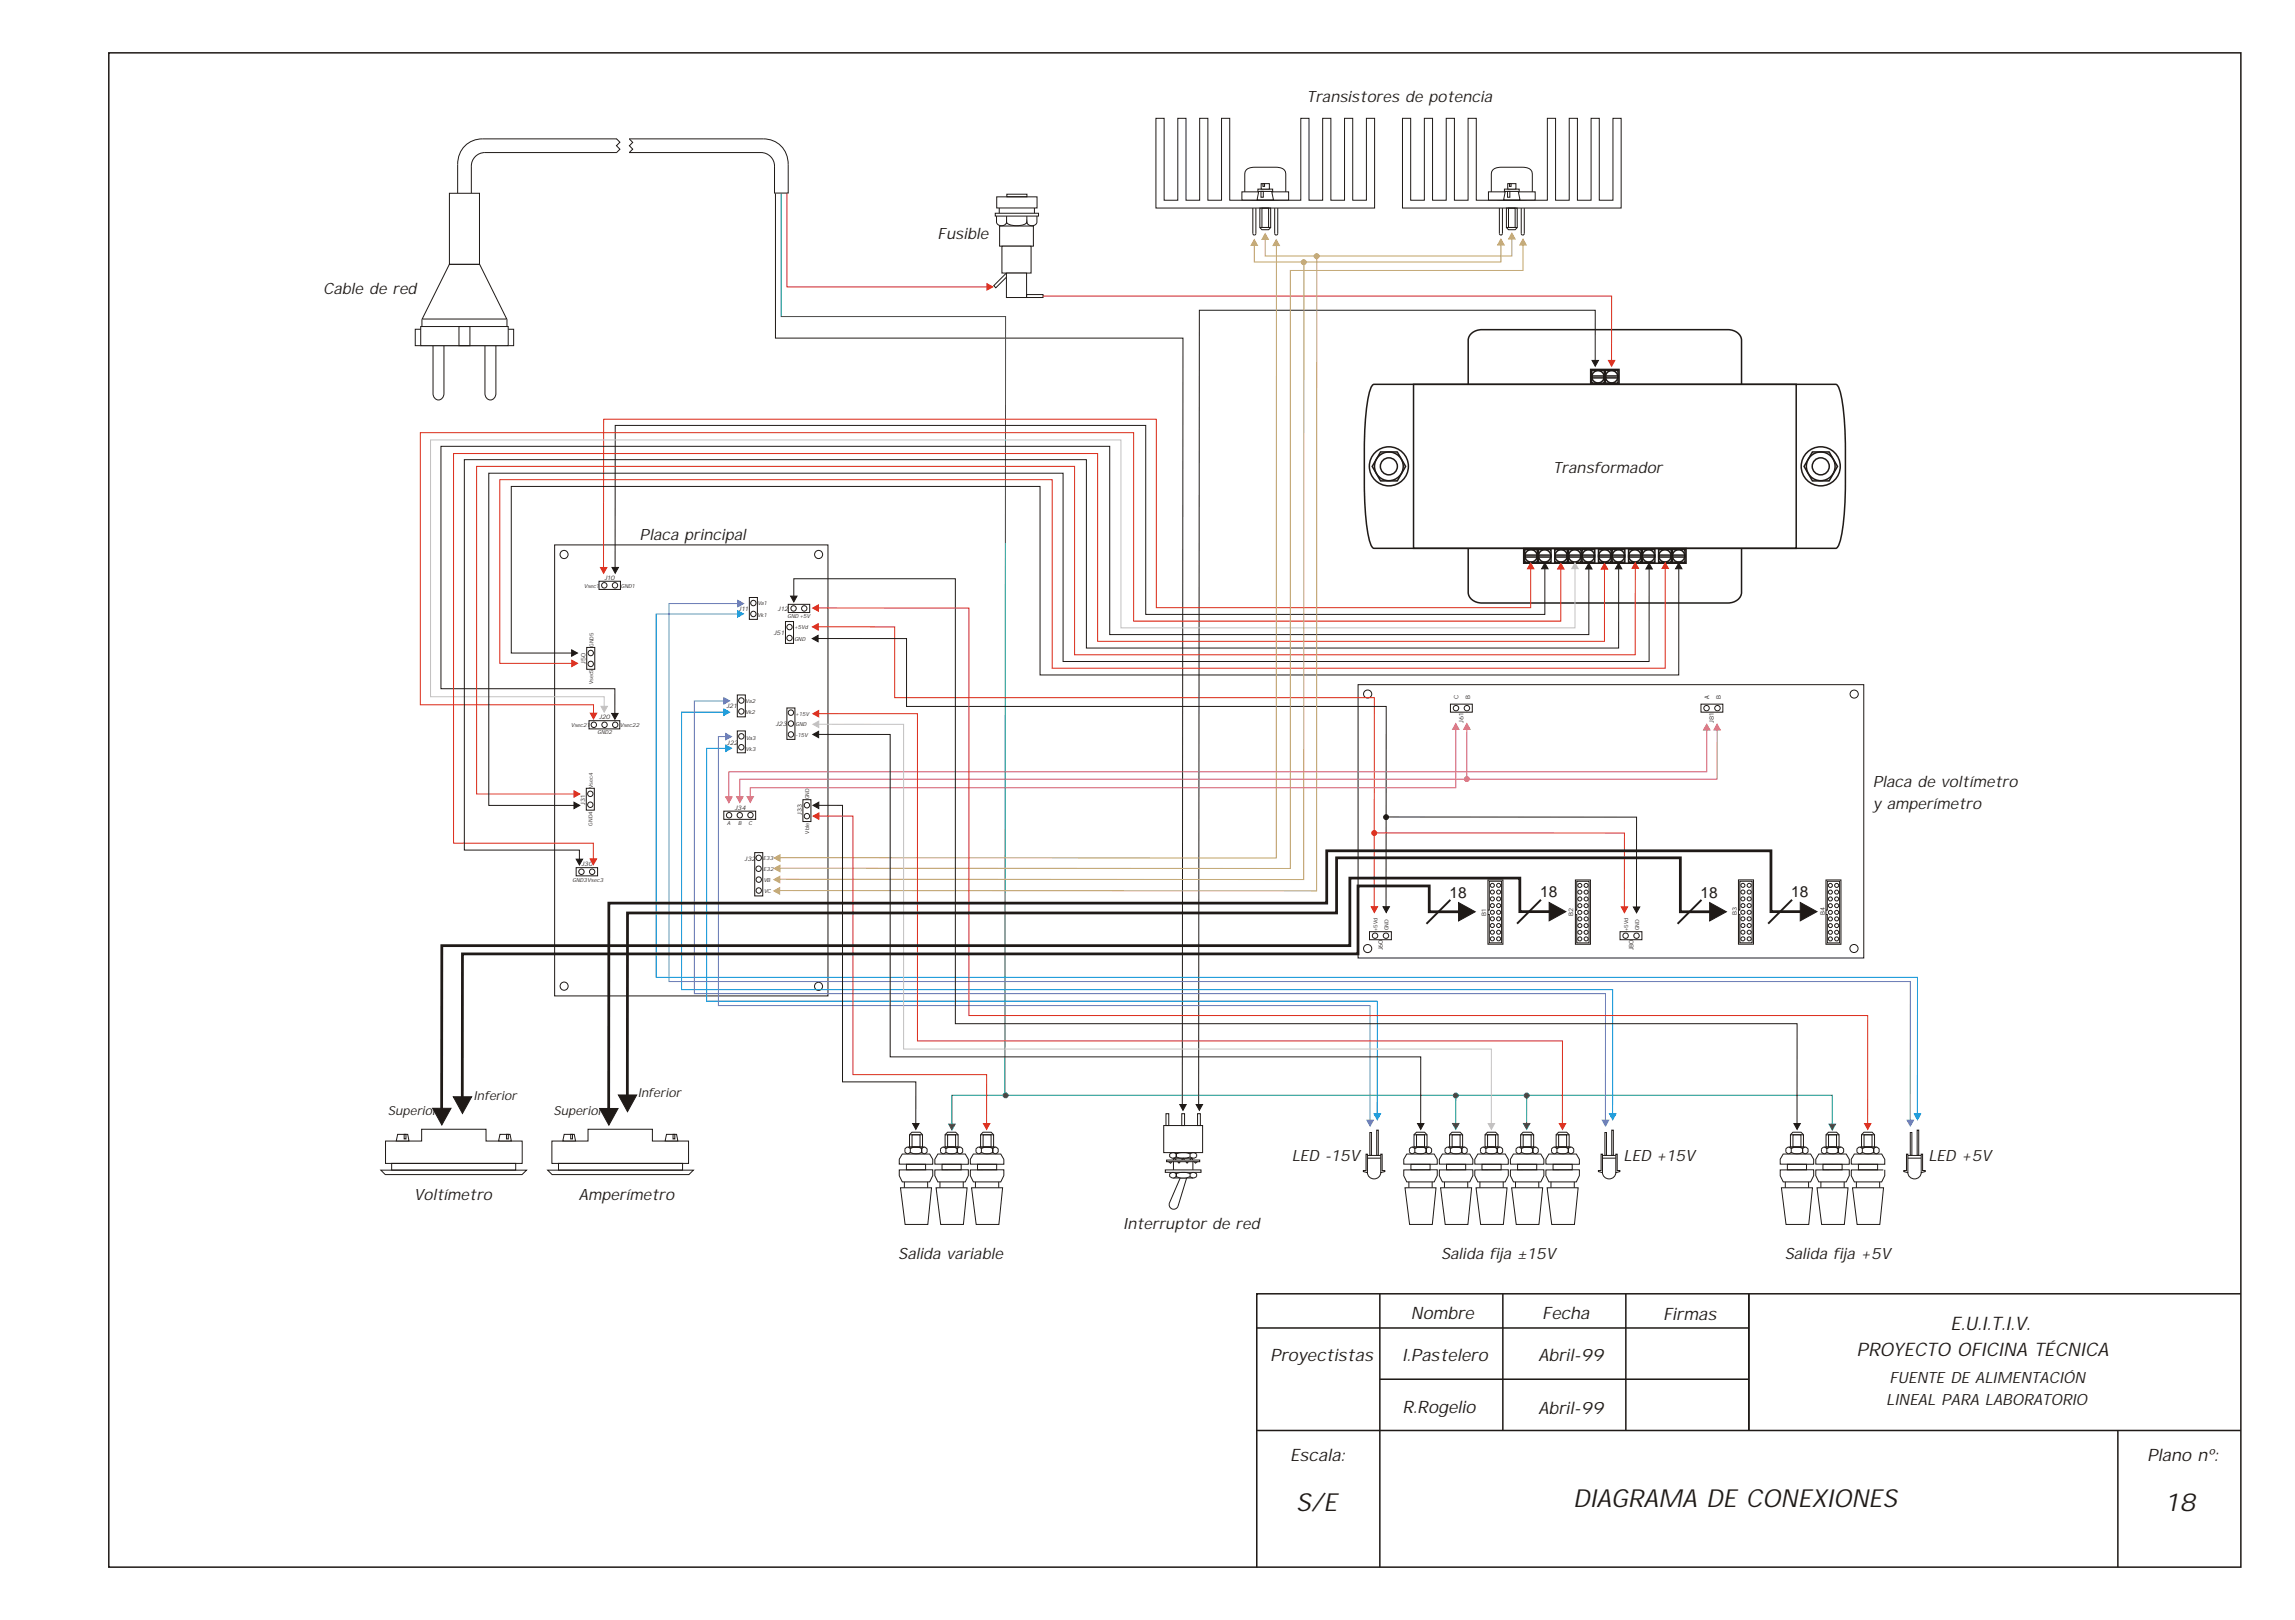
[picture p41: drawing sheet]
<svg xmlns="http://www.w3.org/2000/svg" width="420mm" height="296mm" viewBox="0 0 420 296" stroke-linecap="round" stroke-linejoin="round" font-family="sans-serif">
<defs><g id="words">
<g font-size="4.5" fill="#1f1a17">
<text x="287.8" y="275.7">DIAGRAMA DE CONEXIONES</text>
<text x="237.1" y="276.3">S/E</text>
<text x="396.1" y="276.4">18</text>
</g>
<g font-size="3.4" fill="#1f1a17">
<text x="356.8" y="243.3">E.U.I.T.I.V.</text>
<text x="339.6" y="248.1">PROYECTO OFICINA TÉCNICA</text>
</g>
<g font-size="3.1" fill="#1f1a17">
<text x="258.1" y="241.3">Nombre</text>
<text x="282.1" y="241.3">Fecha</text>
<text x="304.2" y="241.4">Firmas</text>
<text x="232.3" y="249">Proyectistas</text>
<text x="256.5" y="249">I.Pastelero</text>
<text x="281.4" y="249">Abril-99</text>
<text x="256.6" y="258.5">R.Rogelio</text>
<text x="281.4" y="258.7">Abril-99</text>
<text x="236" y="267.2">Escala:</text>
<text x="392.8" y="267.2">Plano nº:</text>
</g>
<g font-size="2.8" fill="#1f1a17">
<text x="239.1" y="18.7">Transistores de potencia</text>
<text x="171.5" y="43.8">Fusible</text>
<text x="59.1" y="53.8">Cable de red</text>
<text x="284.1" y="86.6">Transformador</text>
<text x="117" y="98.7">Placa principal</text>
<text x="342.6" y="144">Placa de voltímetro</text>
<text x="342.6" y="148">y amperímetro</text>
<text x="265.2" y="164.2">18</text>
<text x="281.7" y="164.2">18</text>
<text x="311.1" y="164.2">18</text>
<text x="327.7" y="164.2">18</text>
<text x="236.3" y="212.4">LED -15V</text>
<text x="297" y="212.4">LED +15V</text>
<text x="352.7" y="212.4">LED +5V</text>
<text x="75.8" y="219.5">Voltímetro</text>
<text x="105.9" y="219.5">Amperímetro</text>
<text x="205.5" y="224.8">Interruptor de red</text>
<text x="164.3" y="230.2">Salida variable</text>
<text x="263.6" y="230.2">Salida fija ±15V</text>
<text x="326.5" y="230.2">Salida fija +5V</text>
<text x="345" y="257">LINEAL PARA LABORATORIO</text>
<text x="345.6" y="253">FUENTE DE ALIMENTACIÓN</text>
</g>
<g font-size="2.3" fill="#1f1a17">
<text x="71" y="203.9">Superior</text>
<text x="86.6" y="201.2">Inferior</text>
<text x="101.3" y="203.9">Superior</text>
<text x="116.7" y="200.7">Inferior</text>
</g>
<g font-size="1.1" fill="#1f1a17">
<text x="110.6" y="106.1">J10</text>
<text x="135.1" y="111.8">J11</text>
<text x="142.3" y="111.8">J12</text>
<text x="141.5" y="116.1">J51</text>
<text x="107.1" y="121.4" transform="rotate(-90 107.1 121.4)">J50</text>
<text x="109.6" y="131.6">J20</text>
<text x="132.9" y="129.6">J21</text>
<text x="266.8" y="127.9" transform="rotate(-90 266.8 127.9)">C</text>
<text x="268.9" y="127.9" transform="rotate(-90 268.9 127.9)">B</text>
<text x="312.6" y="127.9" transform="rotate(-90 312.6 127.9)">A</text>
<text x="314.8" y="127.9" transform="rotate(-90 314.8 127.9)">B</text>
<text x="133" y="136.3">J22</text>
<text x="141.9" y="132.9">J23</text>
<text x="267.7" y="132.3" transform="rotate(-90 267.7 132.3)">J61</text>
<text x="313.5" y="132.3" transform="rotate(-90 313.5 132.3)">J81</text>
<text x="107" y="147.2" transform="rotate(-90 107 147.2)">J31</text>
<text x="134.4" y="148.2">J34</text>
<text x="146.6" y="149" transform="rotate(-90 146.6 149)">J33</text>
<text x="106.4" y="158.5">J30</text>
<text x="136.2" y="157.5">J32</text>
<text x="271.9" y="167.5" transform="rotate(-90 271.9 167.5)">B1</text>
<text x="287.8" y="167.5" transform="rotate(-90 287.8 167.5)">B2</text>
<text x="317.7" y="167.4" transform="rotate(-90 317.7 167.4)">B3</text>
<text x="333.8" y="167.4" transform="rotate(-90 333.8 167.4)">B4</text>
<text x="253" y="173.9" transform="rotate(-90 253 173.9)">J60</text>
<text x="298.8" y="173.9" transform="rotate(-90 298.8 173.9)">J80</text>
</g>
<g font-size="1" fill="#1f1a17">
<text x="106.9" y="107.5">Vsec1</text>
<text x="113.6" y="107.6">GND1</text>
<text x="138.6" y="112.8">Vk1</text>
<text x="138.6" y="110.8">Va1</text>
<text x="144.1" y="113.1">GND +5V</text>
<text x="108.6" y="118.3" transform="rotate(-90 108.6 118.3)">GND5</text>
<text x="145.3" y="117.2">GND</text>
<text x="145.3" y="115.1">+5Vd</text>
<text x="108.5" y="125.2" transform="rotate(-90 108.5 125.2)">Vsec5</text>
<text x="136.4" y="130.6">Vk2</text>
<text x="136.4" y="128.6">Va2</text>
<text x="145.5" y="130.9">+15V</text>
<text x="104.5" y="133">Vsec21</text>
<text x="109.3" y="134.3">GND2</text>
<text x="113.4" y="133">Vsec22</text>
<text x="136.4" y="137.3">Vk3</text>
<text x="136.5" y="135.3">Va3</text>
<text x="145.5" y="132.9">GND</text>
<text x="145.5" y="134.7">-15V</text>
<text x="108.4" y="144.2" transform="rotate(-90 108.4 144.2)">Vsec4</text>
<text x="148" y="146.2" transform="rotate(-90 148 146.2)">GND</text>
<text x="108.4" y="151" transform="rotate(-90 108.4 151)">GND4</text>
<text x="133" y="150.9">A</text>
<text x="135" y="150.9">B</text>
<text x="136.9" y="150.9">C</text>
<text x="148" y="152.5" transform="rotate(-90 148 152.5)">Vble</text>
<text x="104.7" y="161.4">GND3Vsec3</text>
<text x="139.6" y="157.4">E33</text>
<text x="139.6" y="159.3">E32</text>
<text x="139.7" y="161.4">VB</text>
<text x="139.8" y="163.4">VC</text>
<text x="252" y="170.4" transform="rotate(-90 252 170.4)">+5Vd</text>
<text x="254" y="170.2" transform="rotate(-90 254 170.2)">GND</text>
<text x="297.8" y="170.4" transform="rotate(-90 297.8 170.4)">+5Vd</text>
<text x="299.8" y="170.2" transform="rotate(-90 299.8 170.2)">GND</text>
</g>
</g></defs>
<path d="M19.9 9.7h390v277h-390zM252.4 236.7v50M274.9 236.7v25M297.4 236.7v25M319.9 236.7v25M409.9 236.7h-180v50M229.9 242.9h90zM252.4 252.3h67.5zM229.9 261.7h180zM387.4 261.7v25" fill="none" stroke="#1f1a17" stroke-width=".28"/>
<g fill="none" stroke="#1f1a17" stroke-width=".18">
<path d="M101.5 99.7h50v82.5h-50zM107.3 118.4h1.5v4h-1.5zM109.6 106.3h3.9v1.5h-3.9zM137.1 109.3h1.4v4h-1.4zM143.7 113.7h1.5v4h-1.5zM144.2 110.5h3.9v1.5h-3.9zM107.7 131.8h5.7v1.5h-5.7zM134.9 127.1h1.4v4h-1.4zM134.9 133.7h1.4v4h-1.4zM143.9 129.5h1.5v5.8h-1.5zM248.4 125.2h92.5v50h-92.5zM265.3 128.8h4v1.5h-4z"/>
<path d="M311.1 128.8h4v1.5h-4zM105.4 158.7h3.9v1.5h-3.9zM107.2 144.2h1.5v4h-1.5zM132.4 148.4h5.8v1.5h-5.8zM138.1 156h1.4v7.9h-1.4zM146.9 146.3h1.4v4h-1.4zM250.5 170.4h4v1.5h-4zM272.2 166.5h.2v-5.3h2.3v11.3h-2.3v-5.2h-.2M272.2 160.9h2.7v11.8h-2.7zM288.2 166.5h.2v-5.3h2.3v11.3h-2.3v-5.2h-.2M288.2 161h2.7v11.7h-2.7zM296.3 170.4h4v1.5h-4z"/>
<path d="M318 166.5h.3v-5.3h2.2v11.3h-2.2v-5.2h-.3M318 160.9h2.8v11.8h-2.8zM334 166.5h.3v-5.3h2.2v11.3h-2.2v-5.2h-.3M334 161h2.8v11.7h-2.8zM216.1 215.1l-2.2 5a.84 .84 0 0 0 .5 1 .84 .84 0 0 0 1.1-.5l1.6-5.2"/>
<circle cx="103.2" cy="101.4" r=".74"/>
<circle cx="108.1" cy="119.4" r=".5"/>
<circle cx="110.5" cy="107.1" r=".5"/>
<circle cx="112.5" cy="107.1" r=".49"/>
<circle cx="137.8" cy="112.3" r=".49"/>
<circle cx="137.8" cy="110.3" r=".49"/>
<circle cx="144.4" cy="114.7" r=".49"/>
<circle cx="144.4" cy="116.7" r=".49"/>
<circle cx="145.2" cy="111.3" r=".5"/>
<circle cx="147.1" cy="111.3" r=".5"/>
<circle cx="149.7" cy="101.4" r=".74"/>
<circle cx="108.1" cy="121.4" r=".5"/>
<circle cx="108.6" cy="132.6" r=".5"/>
<circle cx="110.6" cy="132.6" r=".49"/>
<circle cx="112.5" cy="132.6" r=".49"/>
<circle cx="135.6" cy="130.1" r=".49"/>
<circle cx="135.6" cy="128.1" r=".49"/>
<circle cx="135.6" cy="134.7" r=".49"/>
<circle cx="135.6" cy="136.7" r=".49"/>
<circle cx="144.7" cy="130.4" r=".49"/>
<circle cx="144.7" cy="134.3" r=".49"/>
<circle cx="144.7" cy="132.4" r=".49"/>
<circle cx="250.2" cy="127" r=".74"/>
<circle cx="266.3" cy="129.5" r=".49"/>
<circle cx="268.3" cy="129.5" r=".49"/>
<circle cx="312.2" cy="129.5" r=".49"/>
<circle cx="314.2" cy="129.5" r=".49"/>
<circle cx="339.2" cy="127" r=".74"/>
<circle cx="106.4" cy="159.5" r=".5"/>
<circle cx="108" cy="145.2" r=".49"/>
<circle cx="108" cy="147.2" r=".49"/>
<circle cx="108.3" cy="159.5" r=".49"/>
<circle cx="133.4" cy="149.1" r=".5"/>
<circle cx="135.3" cy="149.1" r=".49"/>
<circle cx="137.3" cy="149.1" r=".5"/>
<circle cx="138.8" cy="158.9" r=".49"/>
<circle cx="138.8" cy="156.9" r=".49"/>
<circle cx="147.6" cy="147.3" r=".49"/>
<circle cx="147.6" cy="149.3" r=".49"/>
<circle cx="138.8" cy="162.9" r=".49"/>
<circle cx="138.8" cy="160.9" r=".49"/>
<circle cx="250.2" cy="173.5" r=".74"/>
<circle cx="251.5" cy="171.2" r=".49"/>
<circle cx="253.5" cy="171.2" r=".49"/>
<circle cx="273" cy="164.4" r=".37"/>
<circle cx="273" cy="168.1" r=".37"/>
<circle cx="273" cy="166.9" r=".37"/>
<circle cx="273" cy="161.9" r=".37"/>
<circle cx="273" cy="165.6" r=".37"/>
<circle cx="273" cy="170.5" r=".37"/>
<circle cx="273" cy="163.2" r=".37"/>
<circle cx="273" cy="171.7" r=".37"/>
<circle cx="273" cy="169.3" r=".37"/>
<circle cx="274.1" cy="171.7" r=".37"/>
<circle cx="274.1" cy="168.1" r=".37"/>
<circle cx="274.1" cy="169.3" r=".37"/>
<circle cx="274.1" cy="164.4" r=".37"/>
<circle cx="274.1" cy="161.9" r=".37"/>
<circle cx="274.1" cy="170.5" r=".37"/>
<circle cx="274.1" cy="163.2" r=".37"/>
<circle cx="274.1" cy="165.6" r=".37"/>
<circle cx="274.1" cy="166.9" r=".37"/>
<circle cx="289" cy="169.3" r=".37"/>
<circle cx="289" cy="163.2" r=".37"/>
<circle cx="289" cy="171.7" r=".37"/>
<circle cx="289" cy="170.5" r=".37"/>
<circle cx="289" cy="162" r=".37"/>
<circle cx="289" cy="164.4" r=".37"/>
<circle cx="289" cy="168.1" r=".37"/>
<circle cx="289" cy="166.9" r=".37"/>
<circle cx="289" cy="165.7" r=".37"/>
<circle cx="290.1" cy="162" r=".37"/>
<circle cx="290.1" cy="165.7" r=".37"/>
<circle cx="290.1" cy="164.4" r=".37"/>
<circle cx="290.1" cy="168.1" r=".37"/>
<circle cx="290.1" cy="169.3" r=".37"/>
<circle cx="290.1" cy="170.5" r=".37"/>
<circle cx="290.1" cy="166.9" r=".37"/>
<circle cx="290.1" cy="163.2" r=".37"/>
<circle cx="290.1" cy="171.7" r=".37"/>
<circle cx="297.4" cy="171.2" r=".49"/>
<circle cx="299.4" cy="171.2" r=".49"/>
<circle cx="318.8" cy="165.6" r=".37"/>
<circle cx="318.8" cy="171.7" r=".37"/>
<circle cx="318.8" cy="169.3" r=".37"/>
<circle cx="318.8" cy="166.9" r=".37"/>
<circle cx="318.8" cy="161.9" r=".37"/>
<circle cx="318.8" cy="164.4" r=".37"/>
<circle cx="318.8" cy="168.1" r=".37"/>
<circle cx="318.8" cy="163.2" r=".37"/>
<circle cx="318.8" cy="170.5" r=".37"/>
<circle cx="320" cy="170.5" r=".37"/>
<circle cx="320" cy="164.4" r=".37"/>
<circle cx="320" cy="166.9" r=".37"/>
<circle cx="320" cy="169.3" r=".37"/>
<circle cx="320" cy="165.6" r=".37"/>
<circle cx="320" cy="168.1" r=".37"/>
<circle cx="320" cy="161.9" r=".37"/>
<circle cx="320" cy="163.2" r=".37"/>
<circle cx="320" cy="171.7" r=".37"/>
<circle cx="334.8" cy="162" r=".37"/>
<circle cx="334.8" cy="166.9" r=".37"/>
<circle cx="334.8" cy="163.2" r=".37"/>
<circle cx="334.8" cy="170.5" r=".37"/>
<circle cx="334.8" cy="171.7" r=".37"/>
<circle cx="334.8" cy="165.7" r=".37"/>
<circle cx="334.8" cy="164.4" r=".37"/>
<circle cx="334.8" cy="169.3" r=".37"/>
<circle cx="334.8" cy="168.1" r=".37"/>
<circle cx="336" cy="165.7" r=".37"/>
<circle cx="336" cy="163.2" r=".37"/>
<circle cx="336" cy="164.4" r=".37"/>
<circle cx="336" cy="170.5" r=".37"/>
<circle cx="336" cy="166.9" r=".37"/>
<circle cx="336" cy="162" r=".37"/>
<circle cx="336" cy="171.7" r=".37"/>
<circle cx="336" cy="169.3" r=".37"/>
<circle cx="336" cy="168.1" r=".37"/>
<circle cx="339.1" cy="173.5" r=".74"/>
<circle cx="103.2" cy="180.4" r=".74"/>
<circle cx="149.7" cy="180.4" r=".74"/>
</g>
<g fill="#fff" stroke="#1f1a17" stroke-width=".18">
<path d="M216.2 203.7h.5v2.2h-.5z" fill-rule="evenodd"/>
<path d="M213.3 203.7h.5v2.2h-.5z" fill-rule="evenodd"/>
<path d="M219.1 203.7h.5v2.2h-.5z" fill-rule="evenodd"/>
</g>
<path d="M212.9 205.9h7.1v4.9h-7.1zM214.1 211l.5-.2 .5 .2 .1 .6a.67 .67 0 0 1-.8 .2 .67 .67 0 0 1-.4-.7zM215.2 211.1a3.4 3.4 0 0 1 2.5 0v.5a3 3 0 0 1-2.5 0zM217.7 211.1l.3-.2h.6l.3 .3v.3l-.6 .4h-3.8M217.7 214.7l.3-.2h.6l.3 .3v.4l-.6 .3h-3.8M217.7 211.6l.6 .3M217.7 215.2l.6 .3" fill="none" stroke="#1f1a17" stroke-width=".18"/>
<path d="M215.2 214.7a3.4 3.4 0 0 1 2.5 0v.5a3 3 0 0 1-2.5 0zM214.1 214.7l.5-.2 .5 .1 .1 .6a.67 .67 0 0 1-.8 .2 .67 .67 0 0 1-.4-.6z" fill-rule="evenodd" fill="#fff"/>
<path d="M213.7 212.4l.4 .4 .8-.9 .8 .9 .7-.9 .7 .9 .8-.9 .8 .9 .4-.3M214.1 214.7l.5-.2 .5 .1 .1 .6a.67 .67 0 0 1-.8 .2 .67 .67 0 0 1-.4-.6zM215.2 214.7a3.4 3.4 0 0 1 2.5 0v.5a3 3 0 0 1-2.5 0z" fill="none" stroke="#1f1a17" stroke-width=".18"/>
<path d="M213.4 212.2h6.1v.3h-6.1z" fill-rule="evenodd" fill="#fff" stroke="#1f1a17" stroke-width=".18"/>
<path d="M213.2 214h6.5v.4h-6.5zM214.6 212.5v1.5M218.2 212.5v1.5" fill="none" stroke="#1f1a17" stroke-width=".18"/>
<g fill="#fff" stroke="#1f1a17" stroke-width=".18">
<path d="M76 60.2h18v3h-18z" fill-rule="evenodd"/>
<path d="M82.2 35.4h5.5v13h-5.5z" fill-rule="evenodd"/>
</g>
<path d="M79.6 62.2a.99 .99 0 0 1 1.1-.1 .99 .99 0 0 1 .5 1v8.9a1.01 1.01 0 0 1-1 1.2 1.01 1.01 0 0 1-1-1.2v-8.9l.1-.3zM89.1 62.2a.99 .99 0 0 1 1.1-.1 .99 .99 0 0 1 .5 1v8.9a1.01 1.01 0 0 1-1 1.2 1.01 1.01 0 0 1-1-1.2v-8.9l.1-.3z" fill="none" stroke="#1f1a17" stroke-width=".18"/>
<path d="M77 59.7h16v3.5h-16z" fill-rule="evenodd" fill="#fff" stroke="#1f1a17" stroke-width=".18"/>
<g fill="none" stroke="#1f1a17" stroke-width=".18">
<path d="M112.8 25.4l.6 .6-.6 .7 .6 .6-.6 .6M112.8 27.9h-24.1a2.48 2.48 0 0 0-2.5 2.5v4.9M112.8 25.4h-24.5a4.5 4.5 0 0 0-4.6 4.7v5.2M115.1 25.4h24.5a4.5 4.5 0 0 1 4.6 4.7v5.2h-2.5v-4.9a2.48 2.48 0 0 0-2.5-2.5h-24.1M115.1 25.4l.6 .6-.6 .7 .6 .6-.6 .6M211.4 21.6h1.5v15h2.5v-15h1.5v15h2.5v-15h1.5v15h2.5v-15h1.5v15h13v-15h1.5v15h2.5v-15h1.5v15h2.5v-15h1.5v15h2.5v-15h1.5v16.5h-40zM227.9 31.1l.9-.4 4.5-.1a1.51 1.51 0 0 1 1.9 1.1v4.3a1.39 1.39 0 0 1-1.3 .6h-4.9a1.39 1.39 0 0 1-1.3-.6v-4.3zM229.2 38.1v4.6a.28 .28 0 0 0 .2 .3 .28 .28 0 0 0 .3-.3v-4.6M233.2 38.1v4.6a.28 .28 0 0 0 .2 .3 .28 .28 0 0 0 .3-.3v-4.6M77.2 58.4v1.3M82.2 48.4h5.5l5 10h-15.5zM84 59.7h2v3.5h-2z"/>
<path d="M92.7 58.4v1.3"/>
</g>
<g fill="#fff" stroke="#1f1a17" stroke-width=".18">
<path d="M227.2 35.1h8.5v1.5h-8.5z" fill-rule="evenodd"/>
<path d="M230.1 34.6h2.7v.5h-2.7z" fill-rule="evenodd"/>
<path d="M230.7 33.6h1.5v1h-1.5z" fill-rule="evenodd"/>
<path d="M231 33.6h.3v.5h-.3z" fill-rule="evenodd"/>
<path d="M230.2 35h2.4l.3 1.6h-3z" fill-rule="evenodd"/>
<path d="M230.7 35h.4v1.1h-.4z" fill-rule="evenodd"/>
</g>
<path d="M230.5 38.1h1.9v3.5h-1.9zM230.8 38.1h1.3v3.5h-1.3zM256.5 21.6h1.5v15h2.5v-15h1.5v15h2.5v-15h1.5v15h2.5v-15h1.5v15h13v-15h1.5v15h2.5v-15h1.5v15h2.5v-15h1.5v15h2.5v-15h1.5v16.5h-40zM273 31.1l.9-.4 4.5-.1a1.51 1.51 0 0 1 1.9 1.1v4.3a1.39 1.39 0 0 1-1.3 .6h-4.9a1.39 1.39 0 0 1-1.3-.6v-4.3zM274.3 38.1v4.6a.28 .28 0 0 0 .2 .3 .28 .28 0 0 0 .3-.3v-4.6M278.3 38.1v4.6a.28 .28 0 0 0 .2 .3 .28 .28 0 0 0 .3-.3v-4.6M230.4 41.6l.4 .4h1.3l.3-.4" fill="none" stroke="#1f1a17" stroke-width=".18"/>
<g fill="#fff" stroke="#1f1a17" stroke-width=".18">
<path d="M272.3 35.1h8.5v1.5h-8.5z" fill-rule="evenodd"/>
<path d="M275.2 34.6h2.7v.5h-2.7z" fill-rule="evenodd"/>
<path d="M275.8 33.6h1.5v1h-1.5z" fill-rule="evenodd"/>
<path d="M276.1 33.6h.3v.5h-.3z" fill-rule="evenodd"/>
<path d="M275.3 35h2.4l.3 1.6h-3z" fill-rule="evenodd"/>
<path d="M275.8 35h.4v1.1h-.4z" fill-rule="evenodd"/>
</g>
<path d="M275.6 38.1h1.9v3.5h-1.9zM275.9 38.1h1.3v3.5h-1.3zM275.5 41.6l.4 .4h1.3l.3-.4" fill="none" stroke="#1f1a17" stroke-width=".18"/>
<g fill="none" stroke="#1f1a17" stroke-width=".28">
<path d="M269.3 60.9l1.1-.5 .7-.1h45a2.28 2.28 0 0 1 2.5 1.9v46.2a2.28 2.28 0 0 1-2.5 1.9h-45a2.28 2.28 0 0 1-2.5-1.9v-46.2l.1-.5zM252.5 82.7h3.1l1.5 2.6-1.5 2.7h-3.1l-1.5-2.7zM331.5 82.7h3.1l.8 1.3 .7 1.3-1.5 2.7h-3.1l-1.5-2.7z"/>
<circle cx="254.1" cy="85.3" r="3.6"/>
<circle cx="254.1" cy="85.3" r="2.63"/>
<circle cx="254.1" cy="85.3" r="1.56"/>
<circle cx="333.1" cy="85.3" r="3.6"/>
<circle cx="333.1" cy="85.3" r="2.63"/>
<circle cx="333.1" cy="85.3" r="1.56"/>
</g>
<path d="M258.6 70.3h70v30h-70z" fill-rule="evenodd" fill="#fff" stroke="#1f1a17" stroke-width=".28"/>
<g fill="none" stroke="#1f1a17" stroke-width=".28">
<path d="M251.1 70.4l.2-.1h84.5a2.35 2.35 0 0 1 1 1.9l.5 3.6 .2 3 .1 9.5a44.2 44.2 0 0 1-1.1 10.9l-.4 1-.3 .1h-84.5a2.35 2.35 0 0 1-.9-1.9l-.5-3.6-.3-3v-9.5a44.2 44.2 0 0 1 1-10.9zM291 67.6h5.2v2.7h-5.2zM291.2 67.8h2.3v2.3h-2.3zM291.2 68.8h2.2v.3h-2.2zM293.7 67.8h2.3v2.3h-2.3zM293.7 68.8h2.2v.3h-2.2zM278.7 100.3h29.7v2.7h-29.7zM278.9 100.5h2.3v2.3h-2.3zM278.9 101.5h2.3v.4h-2.3zM281.4 100.5h2.3v2.3h-2.3zM281.4 101.5h2.3v.4h-2.3zM284.4 100.5h2.3v2.3h-2.3z"/>
<path d="M284.4 101.5h2.3v.4h-2.3zM286.9 100.5h2.3v2.3h-2.3zM286.9 101.5h2.3v.4h-2.3zM289.4 100.5h2.3v2.3h-2.3zM289.4 101.5h2.3v.4h-2.3zM292.4 100.5h2.3v2.3h-2.3zM292.4 101.5h2.3v.4h-2.3zM294.9 100.5h2.3v2.3h-2.3zM294.9 101.5h2.3v.4h-2.3zM297.9 100.5h2.3v2.3h-2.3zM297.9 101.5h2.3v.4h-2.3zM300.4 100.5h2.3v2.3h-2.3z"/>
<path d="M300.4 101.5h2.3v.4h-2.3zM303.4 100.5h2.3v2.3h-2.3zM303.4 101.5h2.3v.4h-2.3zM305.9 100.5h2.3v2.3h-2.3zM305.9 101.5h2.3v.4h-2.3z"/>
<circle cx="292.3" cy="68.9" r="1.13"/>
<circle cx="294.8" cy="68.9" r="1.13"/>
<circle cx="280.1" cy="101.7" r="1.13"/>
<circle cx="282.6" cy="101.7" r="1.13"/>
<circle cx="285.6" cy="101.7" r="1.13"/>
<circle cx="288.1" cy="101.7" r="1.13"/>
<circle cx="290.6" cy="101.7" r="1.13"/>
<circle cx="293.6" cy="101.7" r="1.13"/>
<circle cx="296.1" cy="101.7" r="1.13"/>
<circle cx="299.1" cy="101.7" r="1.13"/>
<circle cx="301.6" cy="101.7" r="1.13"/>
<circle cx="304.6" cy="101.7" r="1.13"/>
<circle cx="307.1" cy="101.7" r="1.13"/>
</g>
<path d="M182.1 39h7.9v.5h-7.9zM182.3 36h7.4v2h-7.4zM184.2 35.5h3.6v.5h-3.6zM182.9 41.3h6.1v3.7h-6.1zM184.2 49.9l.3 .4-2.3 2.3-.4-.3z" fill="none" stroke="#1f1a17" stroke-width=".18"/>
<g fill="#fff" stroke="#1f1a17" stroke-width=".18">
<path d="M183.3 45h5.3v4.9h-5.3z" fill-rule="evenodd"/>
<path d="M184.1 50h3.7v4.4h-3.7z" fill-rule="evenodd"/>
</g>
<g fill="none" stroke="#1f1a17" stroke-width=".18">
<path d="M182.8 38v1M184.1 39.5v1.1M187.8 39.5v1.1M189.2 38v1M189.7 39.5v1.1a.96 .96 0 0 1-.9 .7 .96 .96 0 0 1-1-.7 2.36 2.36 0 0 1-2.4 .7 1.3 1.3 0 0 1-1.3-.7 .96 .96 0 0 1-.9 .7 .96 .96 0 0 1-.9-.7v-1.1M187.8 53.9h3v.5h-3zM164.5 214h6.1v1l-.5 1.2h-5.1l-.5-1.1zM164.7 217.3h5.7l-.7 6.7h-4.1zM165 211.1h5.1l.5 1v.9l-6.1-.1v-.8zM165.4 216.2v1.1M165.8 213h3.5v1h-3.5zM166 209.8l-.5 .4v.5l.5 .3"/>
<path d="M166 211h.1M166 209.8h3.1M166 209.8l.5 .4M166.4 207.6l.4-.5h1.5l.5 .5M166.4 207.6h2.3v2.2h-2.3zM166.5 210.8l-.5 .2M166.6 210.1l.8-.3a1.49 1.49 0 0 1 1.2 .4v.6l-.1 .1-1.1 .1-.9-.2zM166.8 207.6h1.5v2.2h-1.5zM168.7 210a.52 .52 0 0 1 .5-.2 .52 .52 0 0 1 .4 .4l-.1 .6a.53 .53 0 0 1-.9 0zM169.7 216.2v1.1M171 214h6.1v1l-.5 1.2h-5l-.6-1.1zM171.2 217.3h5.7l-.7 6.7h-4.1z"/>
<path d="M171.6 211.1h5l.5 1v.9l-6.1-.1v-.8zM171.9 216.2v1.1M172.3 213h3.5v1h-3.5zM172.5 209.8l-.5 .4v.5l.5 .3M172.5 211h.1M172.5 209.8h3.1M172.5 209.8l.5 .4M172.9 207.6l.4-.5h1.5l.5 .5M172.9 207.6h2.4v2.2h-2.4zM173 210.8l-.5 .2M173.1 210.1l.8-.3a1.49 1.49 0 0 1 1.2 .4v.6l-.1 .1-1.1 .1-.9-.2zM173.3 207.6h1.5v2.2h-1.5z"/>
<path d="M175.2 210a.52 .52 0 0 1 .5-.2 .52 .52 0 0 1 .4 .4l-.1 .6a.53 .53 0 0 1-.9 0zM176.2 216.2v1.1M177.5 214h6.1v1l-.5 1.2h-5.1l-.5-1.1zM177.7 217.3h5.7l-.7 6.7h-4.1zM178 211.1h5.1l.5 1v.9l-6.1-.1v-.8zM178.4 216.2v1.1M178.8 213h3.5v1h-3.5zM179 209.8l-.5 .4v.5l.5 .3M179 211h.1M179 209.8h3.1M179 209.8l.5 .4M179.4 207.6l.4-.5h1.5l.5 .5"/>
<path d="M179.4 207.6h2.4v2.2h-2.4zM179.5 210.8l-.5 .2M179.6 210.1l.8-.3a1.49 1.49 0 0 1 1.2 .4v.6l-.1 .1-1.1 .1-.9-.2zM179.8 207.6h1.5v2.2h-1.5zM181.7 210a.52 .52 0 0 1 .5-.2 .52 .52 0 0 1 .4 .4l-.1 .6a.53 .53 0 0 1-.9 0zM182.7 216.2v1.1M256.8 214h6.1v1l-.6 1.2h-5l-.5-1.1zM257 217.3h5.7l-.7 6.7h-4.2zM257.3 211.1h5l.6 1v.9l-6.1-.1v-.8zM257.7 216.2v1.1M258.3 209.8l-.5 .4v.5l.5 .3M258.3 211h.1"/>
<path d="M258.3 209.8h3.1M258.3 209.8l.5 .4M258.6 207.6l.5-.5h1.5l.4 .5M258.7 207.6h2.3v2.2h-2.3zM258.8 210.8l-.5 .2M258.9 210.1l.8-.3a1.49 1.49 0 0 1 1.2 .4v.6l-.1 .1-1.1 .1-.9-.2zM259.1 207.6h1.5v2.2h-1.5zM261 210a.52 .52 0 0 1 .5-.2 .52 .52 0 0 1 .4 .4l-.1 .6a.53 .53 0 0 1-.9 0zM262 216.2v1.1M263.3 214h6.1v1l-.5 1.2h-5.1l-.5-1.1zM263.5 217.3h5.7l-.7 6.7h-4.1zM263.8 211.1h5.1l.5 1v.9l-6.1-.1v-.8z"/>
<path d="M264.2 216.2v1.1M264.8 209.8l-.5 .4v.5l.5 .3M264.8 211h.1M264.8 209.8h3.1M264.8 209.8l.5 .4M265.2 207.6l.4-.5h1.5l.5 .5M265.2 207.6h2.3v2.2h-2.3zM265.3 210.8l-.5 .2M265.4 210.1l.8-.3a1.49 1.49 0 0 1 1.2 .4v.6l-.1 .1-1.1 .1-.9-.2zM265.6 207.6h1.5v2.2h-1.5zM267.5 210a.52 .52 0 0 1 .5-.2 .52 .52 0 0 1 .4 .4l-.1 .6a.53 .53 0 0 1-.9 0zM268.5 216.2v1.1"/>
<path d="M269.8 214h6.1v1l-.6 1.2h-5l-.5-1.1zM270 217.3h5.7l-.7 6.7h-4.2zM270.3 211.1h5l.6 1v.9l-6.1-.1v-.8zM270.7 216.2v1.1M271.3 209.8l-.5 .4v.5l.5 .3M271.3 211h.1M271.3 209.8h3.1M271.3 209.8l.5 .4M271.6 207.6l.5-.5h1.5l.4 .5M271.6 207.6h2.4v2.2h-2.4zM271.8 210.8l-.5 .2M271.9 210.1l.8-.3a1.49 1.49 0 0 1 1.2 .4v.6l-.1 .1-1.1 .1-.9-.2z"/>
<path d="M272.1 207.6h1.5v2.2h-1.5zM274 210a.52 .52 0 0 1 .5-.2 .52 .52 0 0 1 .4 .4l-.1 .6a.53 .53 0 0 1-.9 0zM275 216.2v1.1M276.3 214h6.1v1l-.6 1.2h-5l-.5-1.1zM276.5 217.3h5.7l-.7 6.7h-4.1zM276.8 211.1h5l.6 1v.9l-6.1-.1v-.8zM277.2 216.2v1.1M277.8 209.8l-.5 .4v.5l.5 .3M277.8 211h.1M277.8 209.8h3.1M277.8 209.8l.5 .4M278.2 207.6l.4-.5h1.5l.4 .5"/>
<path d="M278.2 207.6h2.3v2.2h-2.3zM278.3 210.8l-.5 .2M278.4 210.1l.8-.3a1.49 1.49 0 0 1 1.2 .4v.6l-.1 .1-1.1 .1-.9-.2zM278.6 207.6h1.5v2.2h-1.5zM280.5 210a.52 .52 0 0 1 .5-.2 .52 .52 0 0 1 .4 .4l-.1 .6a.53 .53 0 0 1-.9 0zM281.5 216.2v1.1M282.8 214h6.1v1l-.6 1.2h-5l-.5-1.1zM283 217.3h5.7l-.7 6.7h-4.2zM283.3 211.1h5l.6 1v.9l-6.1-.1v-.8zM283.7 216.2v1.1M284.3 209.8l-.5 .4v.5l.5 .3M284.3 211h.1"/>
<path d="M284.3 209.8h3.1M284.3 209.8l.5 .4M284.6 207.6l.5-.5h1.5l.4 .5M284.7 207.6h2.3v2.2h-2.3zM284.8 210.8l-.5 .2M284.9 210.1l.8-.3a1.49 1.49 0 0 1 1.2 .4v.6l-.1 .1-1.1 .1-.9-.2zM285.1 207.6h1.5v2.2h-1.5zM287 210a.52 .52 0 0 1 .5-.2 .52 .52 0 0 1 .4 .4l-.1 .6a.53 .53 0 0 1-.9 0zM288 216.2v1.1"/>
</g>
<g fill="#fff" stroke="#1f1a17" stroke-width=".18">
<path d="M293.6 207.2h.3v4.2h-.3z" fill-rule="evenodd"/>
<path d="M294.8 206.7h.3v4.7h-.3z" fill-rule="evenodd"/>
</g>
<path d="M292.9 211.1h.2v3.4l-.7-.2v-.2h.5zM293.1 214.5a1.22 1.22 0 0 0 1.2 1.1 1.22 1.22 0 0 0 1.3-1.1M293.1 211.4h2.5M293.1 211.9h2.5M295.6 211.1h.2v3h.5v.2l-.7 .2z" fill="none" stroke="#1f1a17" stroke-width=".18"/>
<g fill="#fff" stroke="#1f1a17" stroke-width=".18">
<path d="M250.6 207.2h.3v4.2h-.3z" fill-rule="evenodd"/>
<path d="M251.8 206.7h.3v4.7h-.3z" fill-rule="evenodd"/>
</g>
<g fill="none" stroke="#1f1a17" stroke-width=".18">
<path d="M249.9 211.1h.2v3.4l-.7-.2v-.2h.5zM250.1 214.5a1.22 1.22 0 0 0 1.2 1.1 1.22 1.22 0 0 0 1.3-1.1M250.1 211.4h2.5M250.1 211.9h2.5M252.6 211.1h.2v3h.5v.2l-.7 .2zM258.1 213h3.5v1h-3.5zM264.6 213h3.5v1h-3.5zM271.1 213h3.5v1h-3.5zM277.6 213h3.5v1h-3.5zM284.1 213h3.5v1h-3.5zM325.6 214h6.2v1l-.6 1.2h-5l-.6-1.1zM325.9 217.3h5.6l-.6 6.7h-4.2z"/>
<path d="M326.2 211.1h5l.6 1v.9l-6.2-.1v-.8zM326.6 216.2v1.1M327.2 209.8l-.5 .4v.5l.5 .3M327.2 211h.1M327.2 209.8h3.1M327.2 209.8l.5 .4M327.5 207.6l.5-.5h1.4l.5 .5M327.5 207.6h2.4v2.2h-2.4zM327.7 210.8l-.5 .2M327.7 210.1l.8-.3a1.49 1.49 0 0 1 1.2 .4v.6l-.1 .1-1.1 .1-.8-.2zM328 207.6h1.4v2.2h-1.4zM329.8 210a.52 .52 0 0 1 .5-.2 .52 .52 0 0 1 .4 .4v.6a.53 .53 0 0 1-1 0z"/>
<path d="M330.8 216.2v1.1M332.1 214h6.2v1l-.6 1.2h-5l-.6-1.1zM332.4 217.3h5.6l-.6 6.7h-4.2zM332.7 211.1h5l.6 1v.9l-6.2-.1v-.8zM333.1 216.2v1.1M333.7 209.8l.5 .4M334 207.6l.5-.5h1.5l.4 .5M334 207.6h2.4v2.2h-2.4zM334.2 210.1l.8-.3a1.49 1.49 0 0 1 1.2 .4v.6l-.1 .1-1.1 .1-.8-.2zM334.5 207.6h1.4v2.2h-1.4zM336.3 210a.52 .52 0 0 1 .5-.2 .52 .52 0 0 1 .4 .4v.6a.53 .53 0 0 1-1 0zM336.8 209.8h-3.1l-.5 .4 .1 .6a.53 .53 0 0 0 .9 0"/>
<path d="M337.3 216.2v1.1M338.9 217.3h5.6l-.6 6.7h-4.2zM339.2 211.1h5l.6 1v.9l-6.2-.1v-.8zM339.6 216.2v1.1M340.2 209.8l.5 .4M340.5 207.6l.5-.5h1.4l.5 .5M340.5 207.6h2.4v2.2h-2.4zM340.7 210.1l.8-.3a1.49 1.49 0 0 1 1.2 .4v.6l-.1 .1-1.1 .1-.8-.2zM341 207.6h1.4v2.2h-1.4zM342.8 210a.52 .52 0 0 1 .5-.2 .52 .52 0 0 1 .4 .4v.6a.53 .53 0 0 1-1 0zM343.3 209.8h-3.1l-.5 .4v.6a.53 .53 0 0 0 1 0M343.8 216.2v1.1"/>
<path d="M344.8 214v1l-.6 1.2h-5l-.6-1.1v-1.1h5.9"/>
</g>
<g fill="#fff" stroke="#1f1a17" stroke-width=".18">
<path d="M349.4 207.2h.3v4.2h-.3z" fill-rule="evenodd"/>
<path d="M350.7 206.7h.3v4.7h-.3z" fill-rule="evenodd"/>
</g>
<path d="M326.9 213h3.6v1h-3.6zM333.5 213h3.5v1h-3.5zM340 213h3.5v1h-3.5zM348.7 211.1h.3v3.4l-.8-.2v-.2h.5zM349 214.5a1.22 1.22 0 0 0 1.2 1.1 1.22 1.22 0 0 0 1.2-1.1M349 211.4h2.4M349 211.9h2.4M351.4 211.1h.3v3h.5v.2l-.8 .2z" fill="none" stroke="#1f1a17" stroke-width=".18"/>
<g fill="#fff" stroke="#1f1a17" stroke-width=".18">
<path d="M70.5 208.7h6.6v-2.1h11.8v2.1h6.6v4.1h-25z" fill-rule="evenodd"/>
<path d="M69.7 214h26.6l-.8 .9h-25z" fill-rule="evenodd"/>
<path d="M91.5 207.5h1.8l.2 1.2h-2.3z" fill-rule="evenodd"/>
</g>
<path d="M92.6 207.5h.4v.8h-.4z" fill="none" stroke="#1f1a17" stroke-width=".18"/>
<path d="M72.7 207.5h1.9l.2 1.2h-2.3z" fill-rule="evenodd" fill="#fff" stroke="#1f1a17" stroke-width=".18"/>
<path d="M71.6 212.8h22.7v1.2h-22.7zM73.9 207.5h.4v.8h-.4z" fill="none" stroke="#1f1a17" stroke-width=".18"/>
<g fill="#fff" stroke="#1f1a17" stroke-width=".18">
<path d="M101 208.7h6.6v-2.1h11.7v2.1h6.7v4.1h-25z" fill-rule="evenodd"/>
<path d="M100.2 214h26.6l-.8 .9h-25z" fill-rule="evenodd"/>
<path d="M121.9 207.5h1.9l.2 1.2h-2.3z" fill-rule="evenodd"/>
</g>
<path d="M123.1 207.5h.3v.8h-.3z" fill="none" stroke="#1f1a17" stroke-width=".18"/>
<path d="M103.2 207.5h1.8l.3 1.2h-2.4z" fill-rule="evenodd" fill="#fff" stroke="#1f1a17" stroke-width=".18"/>
<g fill="none" stroke="#1f1a17" stroke-width=".18">
<path d="M141.8 35.4v26.4h74.6l-.1 140.3M291.8 66v-9.2h-72.4l-.1 145.3M112.5 103.9v-26.1h97.1v34.6h73v-8.4M145.2 109.1v-3.2h29.6v81.4h153.9v18.3M149.6 116.8h16.2v12.4h87.8l-.1 36.7M290.6 104v12.1h-87.6v-34.5h-122.3v44.4h31.8v4.6M296.1 104v14.5h-97.4v-34.4h-113.8v71.4h21.1v1.8M301.7 104v17h-107.2v-34.4h-105.1v60.7h15.7M307.1 103.9v19.6h-116.9v-34.5h-96.7v30.5h11.2M149.7 134.3h13.1v59h97.1v12.3M149.7 147.3h4.4v50.6h13.4v7.7M253.5 149.4l45.9 .1-.1 16.5"/>
<path d="M102.2 212.8h22.7v1.2h-22.7zM104.4 207.5h.3v.8h-.3z"/>
</g>
<path d="M143.9 35.4v17.1h36.7M190.8 54.2h104v11.8M110.4 103.9v-27.2h101.1v34.5h68.5v-7.3M149.6 114.7h14.1v12.9h87.7v38.3M149.6 111.2h27.6v74.6h164.4v19.8M285.5 104v9.6h-78.1v-34.5h-130.5v49.8h31.7v1.6M293.5 104v13.3h-92.7v-34.3h-117.8v71.2h25.5v3M299.1 103.9v15.9h-102.5v-34.5h-109.4v59.9h17.9M304.6 103.9v18.3h-112.1v-34.5h-101.1v33.6h13.3M149.7 130.5l18.1 .1v59.8h118v15.2M149.7 149.3h6.3v47.3h24.5v9M251.4 152.4h45.7v13.6" fill="none" stroke="#dc2b19" stroke-width=".18"/>
<g fill="#dc2b19" stroke="#dc2b19" stroke-width=".18">
<path d="M180.5 51.9l1.1 .6-1.1 .6z" fill-rule="evenodd"/>
<path d="M250.8 165.9h1.2l-.6 1z" fill-rule="evenodd"/>
<path d="M148.6 114.7l1.1-.6v1.2z" fill-rule="evenodd"/>
<path d="M294.2 65.9h1.2l-.6 1.1z" fill-rule="evenodd"/>
<path d="M280 103l.6 1h-1.2z" fill-rule="evenodd"/>
<path d="M109.8 103.8h1.2l-.6 1.1z" fill-rule="evenodd"/>
<path d="M285.5 103l.6 1.1h-1.2z" fill-rule="evenodd"/>
<path d="M108 130.5h1.2l-.6 1z" fill-rule="evenodd"/>
<path d="M293.5 103l.6 1.1h-1.2z" fill-rule="evenodd"/>
<path d="M108 157.1h1.1l-.6 1.1z" fill-rule="evenodd"/>
<path d="M299.1 102.9l.6 1.1h-1.2z" fill-rule="evenodd"/>
<path d="M105 144.7l1.1 .5-1.1 .6z" fill-rule="evenodd"/>
<path d="M304.6 102.9l.6 1.1h-1.2z" fill-rule="evenodd"/>
<path d="M104.6 120.8l1.1 .5-1.1 .6z" fill-rule="evenodd"/>
<path d="M296.6 165.9h1.1l-.6 1z" fill-rule="evenodd"/>
<path d="M179.9 205.5h1.2l-.6 1.1z" fill-rule="evenodd"/>
<path d="M148.7 149.3l1.1-.6v1.2z" fill-rule="evenodd"/>
<path d="M341.1 205.5h1.1l-.6 1.1z" fill-rule="evenodd"/>
<path d="M148.7 111.2l1-.6v1.2z" fill-rule="evenodd"/>
<path d="M285.2 205.5h1.2l-.6 1.1z" fill-rule="evenodd"/>
<path d="M148.7 130.6l1.1-.6v1.1z" fill-rule="evenodd"/>
<circle cx="251.4" cy="152.4" r=".45"/>
</g>
<g fill="#1f1a17" stroke="#1f1a17" stroke-width=".18">
<path d="M215.8 202h1.2l-.6 1.1z" fill-rule="evenodd"/>
<path d="M253 165.9h1.2l-.6 1z" fill-rule="evenodd"/>
<path d="M148.6 116.8l1-.6v1.2z" fill-rule="evenodd"/>
<path d="M291.2 65.9h1.2l-.6 1.1z" fill-rule="evenodd"/>
<path d="M218.8 202h1.2l-.6 1.1z" fill-rule="evenodd"/>
<path d="M282.6 103l.6 1h-1.2z" fill-rule="evenodd"/>
<path d="M112 103.8h1.1l-.6 1.1z" fill-rule="evenodd"/>
<path d="M290.6 103l.6 1.1h-1.2z" fill-rule="evenodd"/>
<path d="M111.9 130.5h1.2l-.6 1.1z" fill-rule="evenodd"/>
<path d="M296.1 103l.6 1.1h-1.2z" fill-rule="evenodd"/>
<path d="M105.4 157.2h1.2l-.6 1z" fill-rule="evenodd"/>
<path d="M301.7 103l.5 1.1h-1.1z" fill-rule="evenodd"/>
<path d="M105 146.7l1.1 .6-1.1 .6z" fill-rule="evenodd"/>
<path d="M307.1 103l.6 1h-1.2z" fill-rule="evenodd"/>
<path d="M104.6 118.9l1 .6-1 .5z" fill-rule="evenodd"/>
<path d="M298.8 165.9h1.2l-.6 1.1z" fill-rule="evenodd"/>
<path d="M166.9 205.5h1.2l-.6 1.1z" fill-rule="evenodd"/>
<path d="M148.7 147.3l1.1-.6v1.2z" fill-rule="evenodd"/>
<path d="M259.3 205.5h1.2l-.6 1.1z" fill-rule="evenodd"/>
<path d="M148.7 134.3l1-.5v1.1z" fill-rule="evenodd"/>
<path d="M328.1 205.5h1.2l-.6 1.1z" fill-rule="evenodd"/>
<path d="M144.6 109h1.2l-.6 1.1z" fill-rule="evenodd"/>
<path d="M329.3 165.1l3.1 1.7-3.1 1.6z" fill-rule="evenodd"/>
<path d="M109.7 202.8h3.4l-1.7 3z" fill-rule="evenodd"/>
<path d="M283.4 165.1l3 1.7-3 1.6z" fill-rule="evenodd"/>
<path d="M79.1 202.7h3.4l-1.7 3.1z" fill-rule="evenodd"/>
<path d="M312.7 165.1l3.1 1.7-3.1 1.7z" fill-rule="evenodd"/>
<path d="M113.1 200.3h3.4l-1.7 3.1z" fill-rule="evenodd"/>
<path d="M266.8 165.1l3.1 1.7-3.1 1.7z" fill-rule="evenodd"/>
<path d="M82.9 200.6h3.4l-1.7 3.1z" fill-rule="evenodd"/>
<circle cx="253.5" cy="149.5" r=".45"/>
</g>
<path d="M142.9 35.4v22.5h41l-.1 142.5M174.1 205.7v-5.3h161.1v5.3M266.3 200.4v5.2M279.3 200.4v5.2" fill="none" stroke="#009240" stroke-width=".18"/>
<g fill="#009240" stroke="#009240" stroke-width=".18">
<path d="M173.5 205.6h1.2l-.6 1.1z" fill-rule="evenodd"/>
<path d="M334.6 205.6h1.2l-.6 1.1z" fill-rule="evenodd"/>
<path d="M278.7 205.5h1.1l-.5 1.1z" fill-rule="evenodd"/>
<path d="M265.7 205.5h1.2l-.6 1.1z" fill-rule="evenodd"/>
<circle cx="183.9" cy="200.4" r=".45"/>
<circle cx="279.3" cy="200.4" r=".45"/>
<circle cx="266.3" cy="200.4" r=".45"/>
</g>
<path d="M135 112.3h-15v66.5h230.8l-.1 25M132.5 130.3h-7.8v50.7h170.3v22.8M132.8 136.9h-3.5v46.2h122.6v20.7" fill="none" stroke="#008fe0" stroke-width=".18"/>
<g fill="#008fe0" stroke="#008fe0" stroke-width=".18">
<path d="M350.2 203.8h1.1l-.5 1z" fill-rule="evenodd"/>
<path d="M134.9 111.7l1.1 .6-1.1 .6z" fill-rule="evenodd"/>
<path d="M294.4 203.8h1.2l-.6 1z" fill-rule="evenodd"/>
<path d="M132.4 129.7l1.1 .6-1.1 .6z" fill-rule="evenodd"/>
<path d="M251.4 203.8h1.1l-.6 1z" fill-rule="evenodd"/>
<path d="M132.7 136.3l1.1 .6-1.1 .6z" fill-rule="evenodd"/>
</g>
<path d="M135 110.4h-12.6v69.1h227v25.5M132.5 128.2h-5.5v53.6h166.7v23.2M132.8 134.7h-1.4v49.2h119.2v21.1" fill="none" stroke="#6779b5" stroke-width=".18"/>
<g fill="#6779b5" stroke="#6779b5" stroke-width=".18">
<path d="M348.9 204.9h1.1l-.6 1.1z" fill-rule="evenodd"/>
<path d="M135 109.8l1 .6-1 .6z" fill-rule="evenodd"/>
<path d="M293.1 204.9h1.2l-.6 1.1z" fill-rule="evenodd"/>
<path d="M132.4 127.6l1.1 .6-1.1 .6z" fill-rule="evenodd"/>
<path d="M250 204.9h1.2l-.6 1.1z" fill-rule="evenodd"/>
<path d="M132.7 134.2l1.1 .5-1.1 .6z" fill-rule="evenodd"/>
</g>
<path d="M288.1 103.9v10.9h-83.1v-34.3h-126.2v46.9h31.7v1.9M149.7 132.5h15.6v59.4h107.5v13.7" fill="none" stroke="#c2c2c1" stroke-width=".18"/>
<g fill="#c2c2c1" stroke="#c2c2c1" stroke-width=".18">
<path d="M288.1 103l.6 1h-1.2z" fill-rule="evenodd"/>
<path d="M109.9 129.2h1.2l-.6 1.1z" fill-rule="evenodd"/>
<path d="M272.2 205.5h1.2l-.6 1.1z" fill-rule="evenodd"/>
<path d="M148.7 132.5l1.1-.6v1.2z" fill-rule="evenodd"/>
</g>
<path d="M233.5 44.8v112.1h-90.9M238.5 48v112.9l-96-.1M240.9 46.9l-.1 116.1-98.3-.1M274.5 44.7v3.2h-45.1v-3.1M276.6 43.6v3.2h-45.2v-3.1M278.6 44.7v4.8h-42.6v109.4l-93.4-.1" fill="none" stroke="#bfa262" stroke-width=".18"/>
<g fill="#bfa262" stroke="#bfa262" stroke-width=".18">
<path d="M141.5 163l1.1-.6v1.1z" fill-rule="evenodd"/>
<path d="M141.6 160.9l1-.6v1.2z" fill-rule="evenodd"/>
<path d="M141.6 158.9l1.1-.6v1.2z" fill-rule="evenodd"/>
<path d="M278.6 43.8l.6 1h-1.2z" fill-rule="evenodd"/>
<path d="M233.5 43.9l.5 1h-1.1z" fill-rule="evenodd"/>
<path d="M141.6 156.9l1.1-.5v1.1z" fill-rule="evenodd"/>
<path d="M231.4 42.7l.6 1.1h-1.2z" fill-rule="evenodd"/>
<path d="M276.6 42.7l.5 1h-1.1z" fill-rule="evenodd"/>
<path d="M229.4 43.8l.6 1.1h-1.2z" fill-rule="evenodd"/>
<path d="M274.5 43.7l.6 1.1h-1.1z" fill-rule="evenodd"/>
<circle cx="240.8" cy="46.9" r=".45"/>
<circle cx="238.5" cy="48" r=".45"/>
</g>
<path d="M266.3 133.3v10.8h-129.1v1.7M268.3 133.3v9.2M312.2 133.4v7.8h-178.9v4.7M314.1 133.4v9.1h-178.8v3.3" fill="none" stroke="#b94f8f" stroke-width=".18"/>
<g fill="#b94f8f" stroke="#b94f8f" stroke-width=".18">
<path d="M136.7 145.7h1.1l-.6 1.1z" fill-rule="evenodd"/>
<path d="M266.3 132.4l.6 1h-1.2z" fill-rule="evenodd"/>
<path d="M134.7 145.7h1.2l-.6 1.1z" fill-rule="evenodd"/>
<path d="M314.1 132.5l.6 1h-1.2z" fill-rule="evenodd"/>
<path d="M132.7 145.8h1.2l-.6 1z" fill-rule="evenodd"/>
<path d="M312.2 132.5l.6 1h-1.2z" fill-rule="evenodd"/>
<path d="M268.3 132.4l.6 1h-1.2z" fill-rule="evenodd"/>
<circle cx="268.3" cy="142.5" r=".45"/>
</g>
<path d="M267.1 166.8h-5.7v-4.7h-13v12.4h-163.8v26.4M283.6 166.8h-5.6v-6.2h-31.1v12.4h-166.1v30M313 166.8h-5.6v-9.9h-62.9v10.1h-129.7v33.6M329.6 166.8h-5.7v-11.2h-81.2v9.6h-131.3l-.1 37.8" fill="none" stroke="#1f1a17" stroke-width=".51"/>
<path d="M265.3 164.6l-4.4 4.4M281.9 164.6l-4.4 4.4M311.2 164.6l-4.3 4.4M327.8 164.6l-4.4 4.4" fill="none" stroke="#1f1a17" stroke-width=".35"/>
<use href="#words"/>
</svg>
